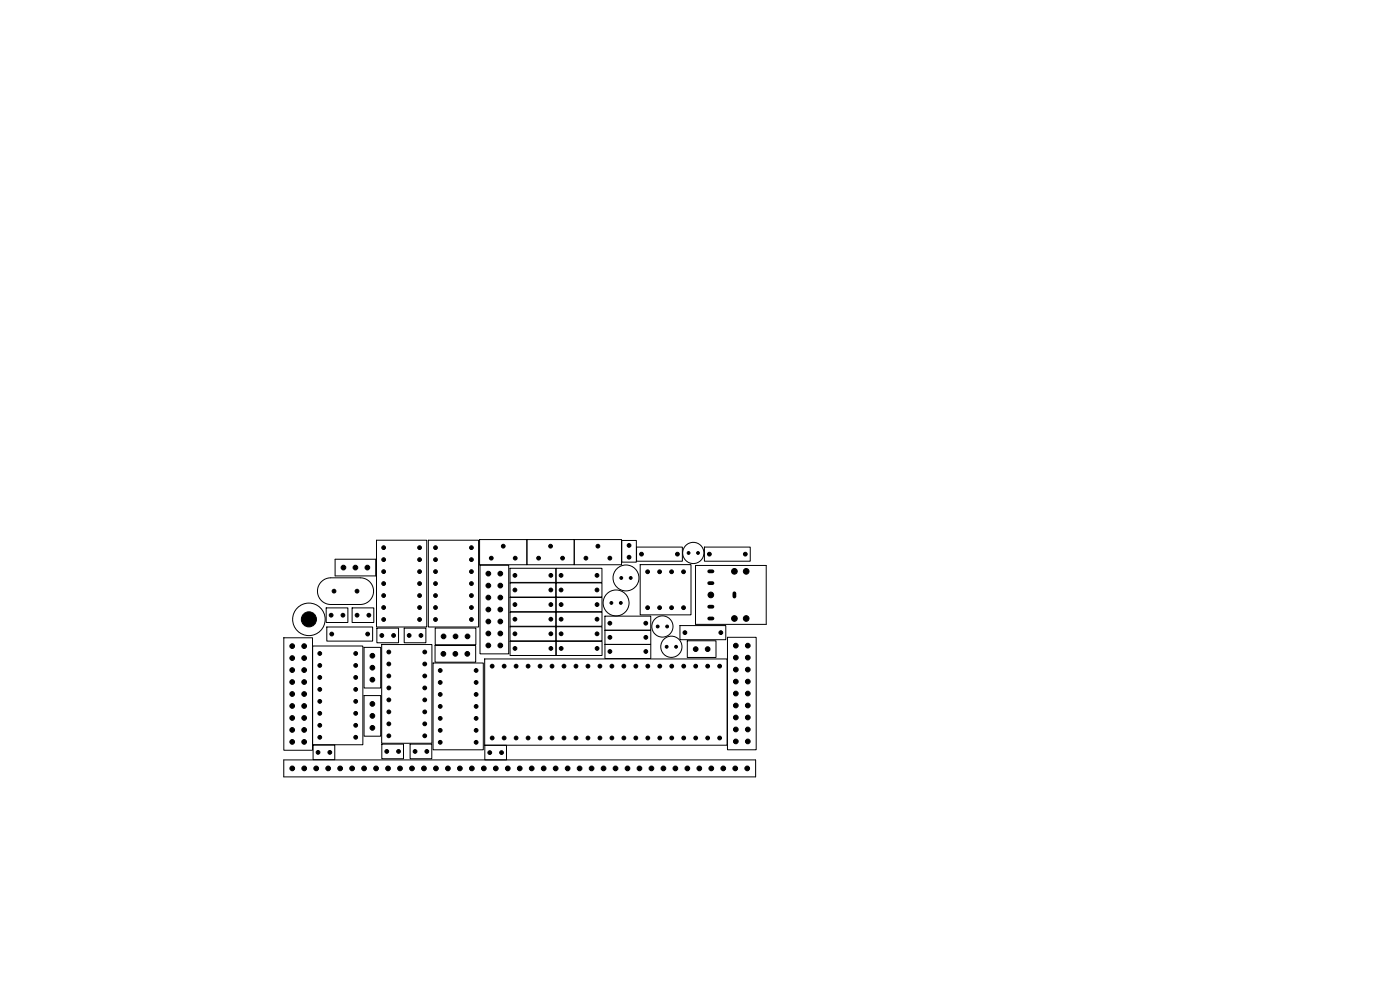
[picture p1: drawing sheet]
<svg xmlns="http://www.w3.org/2000/svg" width="297mm" height="210mm" viewBox="0 0 297 210" stroke-linecap="round" stroke-linejoin="round" font-family="sans-serif">
<g fill="none" stroke="#000" stroke-width=".21">
<path d="M71.1 118.6h8.6v3.6h-8.6zM79.9 114.6h10.6v18.4h-10.6zM90.9 114.6h10.6v18.4h-10.6zM101.7 114.5h10.1v5.3h-10.1zM101.8 119.9h6.1v18.8h-6.1zM111.8 114.5h10v5.3h-10zM121.8 114.5h10.1v5.3h-10.1zM131.9 114.7h3.1v4.5h-3.1zM135 116.1h9.8v3h-9.8zM135.8 119.8h10.8v10.6h-10.8zM147.5 120h15v12.5h-15zM149.4 116.1h9.8v3h-9.8z"/>
<path d="M60.2 135.3h6.1v23.9h-6.1zM66.3 137h10.7v21h-10.7zM68.2 123.4a2.83 2.83 0 0 1 2-.8h6.2a2.83 2.83 0 0 1 2.9 2.8 2.83 2.83 0 0 1-2.9 2.8h-6.2a2.83 2.83 0 0 1-2.6-1.7 2.83 2.83 0 0 1 .6-3.1zM69.2 128.9h4.6v3.2h-4.6zM69.3 133h9.7v3h-9.7zM74.7 128.9h4.6v3.2h-4.6zM77.2 137.3h3.6v8.6h-3.6zM80 133.2h4.5v3.2h-4.5zM81 136.7h10.6v21h-10.6zM85.7 133.2h4.7v3.2h-4.7zM92.3 136.9h8.6v3.6h-8.6zM92.3 133.2h8.7v3.6h-8.7z"/>
<path d="M102.8 139.8h51.4v18.3h-51.4zM108.2 129.8h9.7v3h-9.7zM108.2 132.9h9.7v3h-9.7zM108.2 120.5h9.7v3h-9.7zM108.2 123.7h9.7v2.9h-9.7zM108.2 126.8h9.7v3h-9.7zM108.2 136.1h9.7v3h-9.7zM118 123.7h9.7v2.9h-9.7zM118 120.5h9.7v3h-9.7zM118 129.8h9.7v3h-9.7zM118 132.9h9.7v3h-9.7zM118 126.8h9.7v3h-9.7z"/>
<path d="M118 136.1h9.7v3h-9.7zM128.3 130.7h9.8v3h-9.8zM128.3 136.7h9.8v3h-9.8zM128.3 133.7h9.8v3h-9.8zM144.2 132.7h9.8v3h-9.8zM145.8 135.9h6.1v3.6h-6.1zM154.3 135.2h6.1v23.8h-6.1zM66.4 158h4.6v3.2h-4.6zM77.2 147.6h3.6v8.6h-3.6zM81 157.9h4.6v3h-4.6zM87 157.9h4.6v3h-4.6zM91.9 140.6h10.6v18.5h-10.6z"/>
<path d="M102.8 158.1h4.6v3.1h-4.6zM60.2 161.2h100.1v3.6h-100.1z"/>
<circle cx="147.1" cy="117.3" r="2.25"/>
<circle cx="65.5" cy="131.4" r="3.5"/>
<circle cx="130.7" cy="127.9" r="2.75"/>
<circle cx="132.8" cy="122.6" r="2.75"/>
<circle cx="140.5" cy="132.9" r="2.25"/>
<circle cx="142.4" cy="137.2" r="2.25"/>
</g>
<g fill="#000" stroke="#000" stroke-width=".21">
<circle cx="81.4" cy="118.7" r=".4"/>
<circle cx="81.4" cy="116.2" r=".4"/>
<circle cx="89" cy="118.7" r=".4"/>
<circle cx="89" cy="116.2" r=".4"/>
<circle cx="92.4" cy="118.7" r=".4"/>
<circle cx="92.4" cy="116.2" r=".4"/>
<circle cx="100" cy="118.7" r=".4"/>
<circle cx="100" cy="116.2" r=".4"/>
<circle cx="104.2" cy="118.4" r=".4"/>
<circle cx="106.8" cy="115.9" r=".4"/>
<circle cx="109.3" cy="118.4" r=".4"/>
<circle cx="114.3" cy="118.4" r=".4"/>
<circle cx="116.8" cy="115.9" r=".4"/>
<circle cx="119.3" cy="118.4" r=".4"/>
<circle cx="124.3" cy="118.4" r=".4"/>
<circle cx="126.8" cy="115.9" r=".4"/>
<circle cx="129.4" cy="118.4" r=".4"/>
<circle cx="133.4" cy="118.2" r=".4"/>
<circle cx="133.5" cy="115.7" r=".4"/>
<circle cx="136.1" cy="117.5" r=".4"/>
<circle cx="143.7" cy="117.5" r=".4"/>
<circle cx="146.1" cy="117.3" r=".3"/>
<circle cx="148.1" cy="117.3" r=".3"/>
<circle cx="150.5" cy="117.5" r=".4"/>
<circle cx="158.1" cy="117.5" r=".4"/>
<circle cx="62" cy="137.1" r=".5"/>
<circle cx="62" cy="139.6" r=".5"/>
<circle cx="64.5" cy="139.6" r=".5"/>
<circle cx="64.5" cy="137.1" r=".5"/>
<circle cx="65.5" cy="131.4" r="1.6"/>
<circle cx="67.8" cy="138.6" r=".4"/>
<circle cx="70.2" cy="130.5" r=".4"/>
<circle cx="70.4" cy="134.5" r=".4"/>
<circle cx="70.9" cy="125.4" r=".4"/>
<circle cx="72.7" cy="130.5" r=".4"/>
<circle cx="72.9" cy="120.4" r=".5"/>
<circle cx="75.4" cy="120.4" r=".5"/>
<circle cx="75.5" cy="138.6" r=".4"/>
<circle cx="75.7" cy="125.4" r=".4"/>
<circle cx="75.7" cy="130.5" r=".4"/>
<circle cx="77.9" cy="120.4" r=".5"/>
<circle cx="78" cy="134.5" r=".4"/>
<circle cx="78.2" cy="130.5" r=".4"/>
<circle cx="79" cy="139.1" r=".5"/>
<circle cx="81" cy="134.8" r=".4"/>
<circle cx="81.4" cy="128.9" r=".4"/>
<circle cx="81.4" cy="131.4" r=".4"/>
<circle cx="81.4" cy="121.3" r=".4"/>
<circle cx="81.4" cy="123.8" r=".4"/>
<circle cx="81.4" cy="126.3" r=".4"/>
<circle cx="82.5" cy="138.3" r=".4"/>
<circle cx="83.5" cy="134.8" r=".4"/>
<circle cx="86.8" cy="134.8" r=".4"/>
<circle cx="89" cy="131.4" r=".4"/>
<circle cx="89" cy="128.9" r=".4"/>
<circle cx="89" cy="126.3" r=".4"/>
<circle cx="89" cy="121.3" r=".4"/>
<circle cx="89" cy="123.8" r=".4"/>
<circle cx="89.3" cy="134.8" r=".4"/>
<circle cx="90.1" cy="138.3" r=".4"/>
<circle cx="92.4" cy="131.4" r=".4"/>
<circle cx="92.4" cy="128.9" r=".4"/>
<circle cx="92.4" cy="123.8" r=".4"/>
<circle cx="92.4" cy="126.3" r=".4"/>
<circle cx="92.4" cy="121.3" r=".4"/>
<circle cx="94.1" cy="138.7" r=".5"/>
<circle cx="94.1" cy="135" r=".5"/>
<circle cx="96.6" cy="138.7" r=".5"/>
<circle cx="96.6" cy="135" r=".5"/>
<circle cx="99.1" cy="138.7" r=".5"/>
<circle cx="99.2" cy="135" r=".5"/>
<circle cx="100" cy="131.4" r=".4"/>
<circle cx="100" cy="128.9" r=".4"/>
<circle cx="100" cy="123.8" r=".4"/>
<circle cx="100" cy="121.3" r=".4"/>
<circle cx="100" cy="126.3" r=".4"/>
<circle cx="103.6" cy="121.7" r=".5"/>
<circle cx="103.6" cy="124.2" r=".5"/>
<circle cx="103.6" cy="131.8" r=".5"/>
<circle cx="103.6" cy="129.3" r=".5"/>
<circle cx="103.6" cy="136.9" r=".5"/>
<circle cx="103.6" cy="134.4" r=".5"/>
<circle cx="103.6" cy="126.8" r=".5"/>
<circle cx="106.1" cy="121.7" r=".5"/>
<circle cx="106.1" cy="124.2" r=".5"/>
<circle cx="106.1" cy="131.8" r=".5"/>
<circle cx="106.1" cy="136.9" r=".5"/>
<circle cx="106.1" cy="129.3" r=".5"/>
<circle cx="106.1" cy="134.4" r=".5"/>
<circle cx="106.1" cy="126.8" r=".5"/>
<circle cx="109.2" cy="125.2" r=".4"/>
<circle cx="109.2" cy="131.4" r=".4"/>
<circle cx="109.2" cy="128.2" r=".4"/>
<circle cx="109.2" cy="134.5" r=".4"/>
<circle cx="109.2" cy="122.1" r=".4"/>
<circle cx="109.2" cy="137.5" r=".4"/>
<circle cx="116.9" cy="125.2" r=".4"/>
<circle cx="116.9" cy="131.4" r=".4"/>
<circle cx="116.9" cy="128.2" r=".4"/>
<circle cx="116.9" cy="134.5" r=".4"/>
<circle cx="116.9" cy="122.1" r=".4"/>
<circle cx="116.9" cy="137.5" r=".4"/>
<circle cx="119" cy="125.2" r=".4"/>
<circle cx="119" cy="122.1" r=".4"/>
<circle cx="119" cy="131.4" r=".4"/>
<circle cx="119" cy="134.5" r=".4"/>
<circle cx="119" cy="128.2" r=".4"/>
<circle cx="119" cy="137.5" r=".4"/>
<circle cx="126.6" cy="125.2" r=".4"/>
<circle cx="126.6" cy="122.1" r=".4"/>
<circle cx="126.7" cy="134.5" r=".4"/>
<circle cx="126.7" cy="131.4" r=".4"/>
<circle cx="126.7" cy="128.2" r=".4"/>
<circle cx="126.7" cy="137.5" r=".4"/>
<circle cx="129.4" cy="132.2" r=".4"/>
<circle cx="129.4" cy="135.2" r=".4"/>
<circle cx="129.4" cy="138.2" r=".4"/>
<circle cx="129.7" cy="127.9" r=".3"/>
<circle cx="131.7" cy="127.9" r=".3"/>
<circle cx="131.8" cy="122.6" r=".3"/>
<circle cx="133.8" cy="122.6" r=".3"/>
<circle cx="137" cy="132.2" r=".4"/>
<circle cx="137" cy="135.2" r=".4"/>
<circle cx="137" cy="138.2" r=".4"/>
<circle cx="137.4" cy="121.3" r=".4"/>
<circle cx="137.4" cy="128.9" r=".4"/>
<circle cx="139.5" cy="132.9" r=".3"/>
<circle cx="139.9" cy="121.3" r=".4"/>
<circle cx="139.9" cy="128.9" r=".4"/>
<circle cx="141.4" cy="137.2" r=".3"/>
<circle cx="141.5" cy="132.9" r=".3"/>
<circle cx="142.5" cy="121.3" r=".4"/>
<circle cx="142.5" cy="128.9" r=".4"/>
<circle cx="143.4" cy="137.2" r=".3"/>
<circle cx="145" cy="121.3" r=".4"/>
<circle cx="145" cy="128.9" r=".4"/>
<circle cx="145.3" cy="134.2" r=".4"/>
<circle cx="147.6" cy="137.7" r=".5"/>
<circle cx="150.1" cy="137.7" r=".5"/>
<circle cx="150.8" cy="126.2" r=".6"/>
<circle cx="152.9" cy="134.2" r=".4"/>
<circle cx="155.8" cy="121.2" r=".6"/>
<circle cx="155.8" cy="131.2" r=".6"/>
<circle cx="156.1" cy="139.5" r=".5"/>
<circle cx="156.1" cy="137" r=".5"/>
<circle cx="158.3" cy="121.2" r=".6"/>
<circle cx="158.3" cy="131.2" r=".6"/>
<circle cx="158.6" cy="137" r=".5"/>
<circle cx="158.6" cy="139.5" r=".5"/>
<circle cx="62" cy="149.8" r=".5"/>
<circle cx="62" cy="144.7" r=".5"/>
<circle cx="62" cy="154.8" r=".5"/>
<circle cx="62" cy="147.2" r=".5"/>
<circle cx="62" cy="157.4" r=".5"/>
<circle cx="62" cy="152.3" r=".5"/>
<circle cx="62" cy="142.1" r=".5"/>
<circle cx="64.5" cy="147.2" r=".5"/>
<circle cx="64.5" cy="144.7" r=".5"/>
<circle cx="64.5" cy="149.8" r=".5"/>
<circle cx="64.5" cy="154.8" r=".5"/>
<circle cx="64.5" cy="152.3" r=".5"/>
<circle cx="64.5" cy="157.4" r=".5"/>
<circle cx="64.5" cy="142.1" r=".5"/>
<circle cx="67.5" cy="159.6" r=".4"/>
<circle cx="67.8" cy="148.8" r=".4"/>
<circle cx="67.8" cy="143.7" r=".4"/>
<circle cx="67.8" cy="146.2" r=".4"/>
<circle cx="67.8" cy="141.2" r=".4"/>
<circle cx="67.8" cy="151.3" r=".4"/>
<circle cx="67.8" cy="156.4" r=".4"/>
<circle cx="67.8" cy="153.9" r=".4"/>
<circle cx="70" cy="159.6" r=".4"/>
<circle cx="75.5" cy="148.8" r=".4"/>
<circle cx="75.5" cy="141.2" r=".4"/>
<circle cx="75.5" cy="156.4" r=".4"/>
<circle cx="75.5" cy="146.2" r=".4"/>
<circle cx="75.5" cy="153.9" r=".4"/>
<circle cx="75.5" cy="151.3" r=".4"/>
<circle cx="75.5" cy="143.7" r=".4"/>
<circle cx="79" cy="141.6" r=".5"/>
<circle cx="79" cy="144.2" r=".5"/>
<circle cx="79" cy="149.3" r=".5"/>
<circle cx="79" cy="154.4" r=".5"/>
<circle cx="79" cy="151.9" r=".5"/>
<circle cx="82.1" cy="159.4" r=".4"/>
<circle cx="82.5" cy="153.6" r=".4"/>
<circle cx="82.5" cy="140.9" r=".4"/>
<circle cx="82.5" cy="145.9" r=".4"/>
<circle cx="82.5" cy="148.5" r=".4"/>
<circle cx="82.5" cy="143.4" r=".4"/>
<circle cx="82.5" cy="151" r=".4"/>
<circle cx="82.5" cy="156.1" r=".4"/>
<circle cx="84.5" cy="159.4" r=".4"/>
<circle cx="88.1" cy="159.4" r=".4"/>
<circle cx="90.1" cy="148.5" r=".4"/>
<circle cx="90.1" cy="153.6" r=".4"/>
<circle cx="90.1" cy="145.9" r=".4"/>
<circle cx="90.1" cy="151" r=".4"/>
<circle cx="90.1" cy="156.1" r=".4"/>
<circle cx="90.1" cy="143.4" r=".4"/>
<circle cx="90.1" cy="140.9" r=".4"/>
<circle cx="90.5" cy="159.4" r=".4"/>
<circle cx="93.4" cy="142.2" r=".4"/>
<circle cx="93.4" cy="152.4" r=".4"/>
<circle cx="93.4" cy="149.8" r=".4"/>
<circle cx="93.4" cy="154.9" r=".4"/>
<circle cx="93.4" cy="144.8" r=".4"/>
<circle cx="93.4" cy="147.3" r=".4"/>
<circle cx="93.4" cy="157.5" r=".4"/>
<circle cx="101" cy="154.9" r=".4"/>
<circle cx="101" cy="144.8" r=".4"/>
<circle cx="101" cy="147.3" r=".4"/>
<circle cx="101" cy="149.8" r=".4"/>
<circle cx="101" cy="142.2" r=".4"/>
<circle cx="101" cy="157.5" r=".4"/>
<circle cx="101" cy="152.4" r=".4"/>
<circle cx="103.9" cy="159.7" r=".4"/>
<circle cx="104.4" cy="156.6" r=".4"/>
<circle cx="104.4" cy="141.3" r=".4"/>
<circle cx="106.4" cy="159.7" r=".4"/>
<circle cx="106.9" cy="156.6" r=".4"/>
<circle cx="106.9" cy="141.3" r=".4"/>
<circle cx="109.5" cy="141.3" r=".4"/>
<circle cx="109.5" cy="156.6" r=".4"/>
<circle cx="112" cy="156.6" r=".4"/>
<circle cx="112" cy="141.3" r=".4"/>
<circle cx="114.6" cy="141.3" r=".4"/>
<circle cx="114.6" cy="156.6" r=".4"/>
<circle cx="117.1" cy="141.3" r=".4"/>
<circle cx="117.1" cy="156.6" r=".4"/>
<circle cx="119.6" cy="156.6" r=".4"/>
<circle cx="119.6" cy="141.3" r=".4"/>
<circle cx="122.2" cy="141.3" r=".4"/>
<circle cx="122.2" cy="156.6" r=".4"/>
<circle cx="124.7" cy="156.6" r=".4"/>
<circle cx="124.7" cy="141.3" r=".4"/>
<circle cx="127.3" cy="156.6" r=".4"/>
<circle cx="127.3" cy="141.3" r=".4"/>
<circle cx="129.8" cy="141.3" r=".4"/>
<circle cx="129.8" cy="156.6" r=".4"/>
<circle cx="132.3" cy="156.6" r=".4"/>
<circle cx="132.3" cy="141.3" r=".4"/>
<circle cx="134.9" cy="156.6" r=".4"/>
<circle cx="134.9" cy="141.3" r=".4"/>
<circle cx="137.4" cy="156.6" r=".4"/>
<circle cx="137.4" cy="141.3" r=".4"/>
<circle cx="140" cy="156.6" r=".4"/>
<circle cx="140" cy="141.3" r=".4"/>
<circle cx="142.5" cy="141.3" r=".4"/>
<circle cx="142.5" cy="156.6" r=".4"/>
<circle cx="145" cy="156.6" r=".4"/>
<circle cx="145" cy="141.3" r=".4"/>
<circle cx="147.6" cy="141.3" r=".4"/>
<circle cx="147.6" cy="156.6" r=".4"/>
<circle cx="150.1" cy="156.6" r=".4"/>
<circle cx="150.1" cy="141.3" r=".4"/>
<circle cx="152.7" cy="156.6" r=".4"/>
<circle cx="152.7" cy="141.3" r=".4"/>
<circle cx="156.1" cy="149.7" r=".5"/>
<circle cx="156.1" cy="142" r=".5"/>
<circle cx="156.1" cy="154.7" r=".5"/>
<circle cx="156.1" cy="157.3" r=".5"/>
<circle cx="156.1" cy="144.6" r=".5"/>
<circle cx="156.1" cy="152.2" r=".5"/>
<circle cx="156.1" cy="147.1" r=".5"/>
<circle cx="158.6" cy="142" r=".5"/>
<circle cx="158.6" cy="144.6" r=".5"/>
<circle cx="158.6" cy="147.1" r=".5"/>
<circle cx="158.6" cy="149.7" r=".5"/>
<circle cx="158.6" cy="157.3" r=".5"/>
<circle cx="158.6" cy="152.2" r=".5"/>
<circle cx="158.6" cy="154.7" r=".5"/>
<circle cx="62" cy="163" r=".5"/>
<circle cx="64.5" cy="163" r=".5"/>
<circle cx="67.1" cy="163" r=".5"/>
<circle cx="69.6" cy="163" r=".5"/>
<circle cx="72.2" cy="163" r=".5"/>
<circle cx="74.7" cy="163" r=".5"/>
<circle cx="77.2" cy="163" r=".5"/>
<circle cx="79.8" cy="163" r=".5"/>
<circle cx="82.3" cy="163" r=".5"/>
<circle cx="84.9" cy="163" r=".5"/>
<circle cx="87.4" cy="163" r=".5"/>
<circle cx="89.9" cy="163" r=".5"/>
<circle cx="92.5" cy="163" r=".5"/>
<circle cx="95" cy="163" r=".5"/>
<circle cx="97.6" cy="163" r=".5"/>
<circle cx="100.1" cy="163" r=".5"/>
<circle cx="102.6" cy="163" r=".5"/>
<circle cx="105.2" cy="163" r=".5"/>
<circle cx="107.7" cy="163" r=".5"/>
<circle cx="110.3" cy="163" r=".5"/>
<circle cx="112.8" cy="163" r=".5"/>
<circle cx="115.3" cy="163" r=".5"/>
<circle cx="117.9" cy="163" r=".5"/>
<circle cx="120.4" cy="163" r=".5"/>
<circle cx="123" cy="163" r=".5"/>
<circle cx="125.5" cy="163" r=".5"/>
<circle cx="128" cy="163" r=".5"/>
<circle cx="130.6" cy="163" r=".5"/>
<circle cx="133.1" cy="163" r=".5"/>
<circle cx="135.7" cy="163" r=".5"/>
<circle cx="138.2" cy="163" r=".5"/>
<circle cx="140.7" cy="163" r=".5"/>
<circle cx="143.3" cy="163" r=".5"/>
<circle cx="145.8" cy="163" r=".5"/>
<circle cx="148.4" cy="163" r=".5"/>
<circle cx="150.9" cy="163" r=".5"/>
<circle cx="153.4" cy="163" r=".5"/>
<circle cx="156" cy="163" r=".5"/>
<circle cx="158.5" cy="163" r=".5"/>
</g>
<path d="M150.5 131.2h.6M150.5 128.7h.6M150.5 121.2h.6M150.5 123.7h.6M155.8 125.9v.7" fill="none" stroke="#000" stroke-width=".8"/>
</svg>
